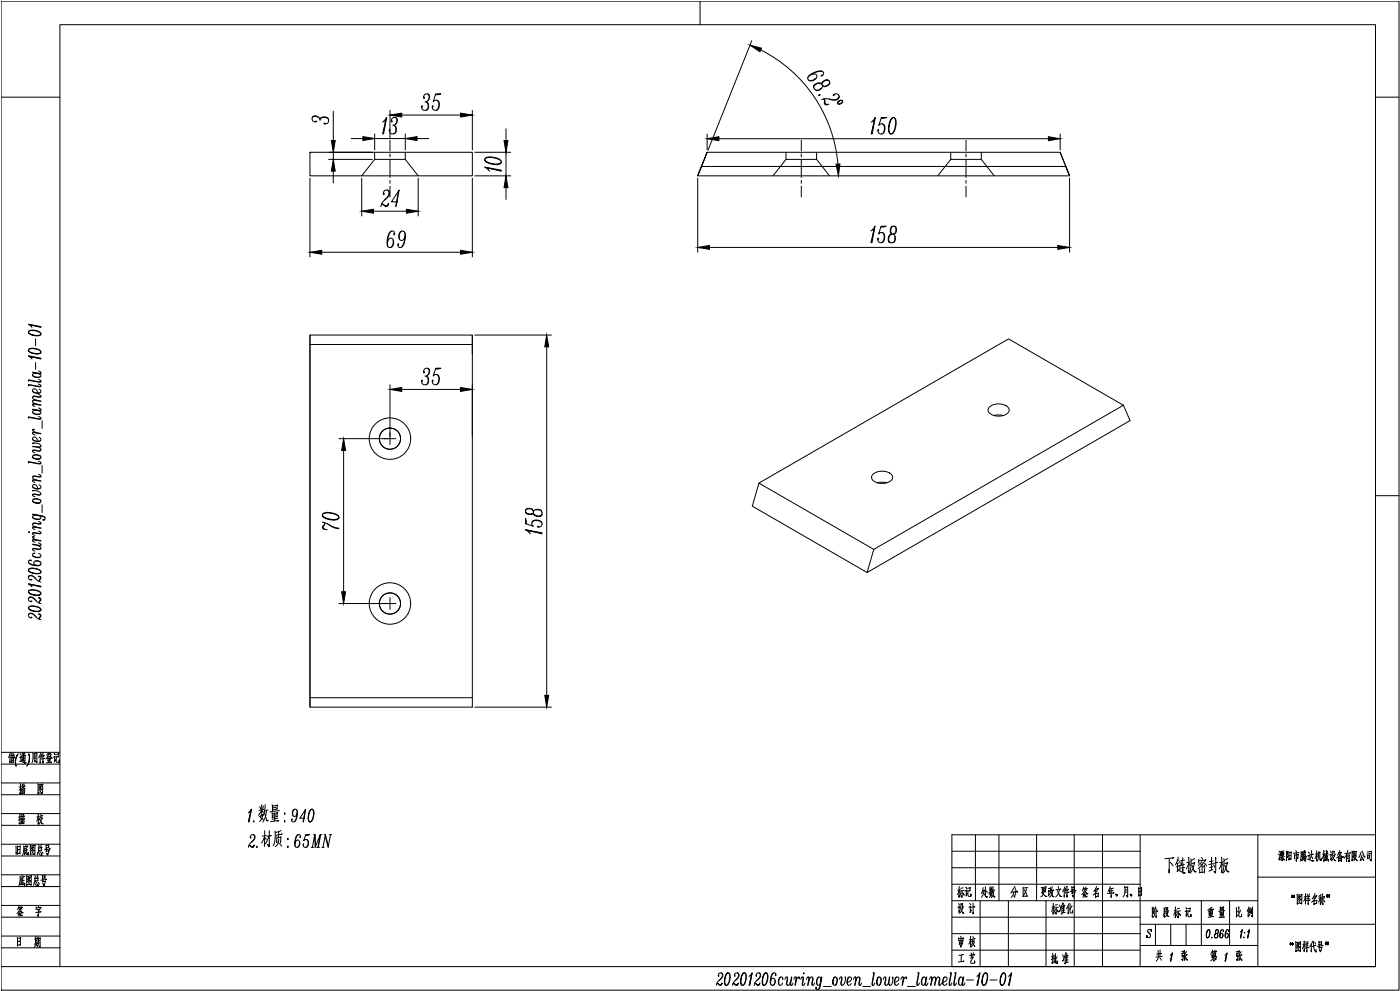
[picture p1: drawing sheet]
<svg xmlns="http://www.w3.org/2000/svg" width="1189mm" height="841mm" viewBox="0 0 1189 841" stroke-linecap="round" stroke-linejoin="round" font-family="sans-serif">
<defs><g id="words">
<text font-size="19.8" x="988" y="742">下链板密封板</text>
<g font-size="14.6">
<text x="13" y="727">旧底图总号</text>
<text x="1085" y="732">溧阳市腾达机械设备有限公司</text>
<text x="15" y="753">底图总号</text>
<text x="833" y="763">处数</text>
<text x="858" y="763">分 区</text>
<text x="918" y="763">签 名</text>
<text x="939" y="763">年、月、日</text>
<text x="1096" y="769">“图样名称”</text>
<text x="13" y="779">签 字</text>
<text x="892" y="777">标准化</text>
<text x="14" y="805">日 期</text>
<text x="892" y="819">批 准</text>
<text x="981" y="817">共 1 张</text>
<text x="1027" y="817">第 1 张</text>
</g>
<g font-size="14.1">
<text x="15" y="701">描 校</text>
<text x="812" y="763">标记</text>
<text x="883" y="763">更改文件号</text>
<text x="812" y="777">设 计</text>
<text x="1025" y="780">重 量</text>
<text x="813" y="805">审 核</text>
<text x="1095" y="809">“图样代号”</text>
<text x="813" y="819">工 艺</text>
</g>
<text font-size="13.7" x="15" y="675">描 图</text>
<text font-size="13.2" x="1049" y="779">比 例</text>
<text font-size="11.5" x="1023" y="797">0.866</text>
</g></defs>
<!-- layer: 0 -->
<g fill="none" stroke="#000" stroke-width=".85">
<path d="M1 1h1187v839h-1187zM594 1v20M638 35l-37 92M646 42a119 119 0 0 1 66 97M363 80a4 4 0 0 1 0 6M689 63a2.8 2.8 0 0 1 3 0 2.8 2.8 0 0 1 2 2 4 4 0 0 1-8 2 5 5 0 0 1 3-5l3-1a6 6 0 0 1 7 1l-1 2-1 1v-1h1M693 66a5 5 0 0 1-6 2M698 75l-4 2-2-1M699 61a13 13 0 0 0-13 5M704 68a4 4 0 0 0-6 3l1 2a4 4 0 0 0 4 0 4 4 0 0 0 2-4 4 4 0 0 0-4-1 4 4 0 0 0-3 3M705 69a4 4 0 0 1-6 4 4 4 0 0 1-3 4 4 4 0 0 1-5-3 4 4 0 0 1 2-3 4 4 0 0 1 5 0 4 4 0 0 0-7 3M1 82h50"/>
<path d="M283 94v25M328 100l-3 14M331 94v23M336 100a4 4 0 0 1 0 6M341 98h50M360 82v2a2.8 2.8 0 0 1 1-4 2.8 2.8 0 0 1 4 1 2.8 2.8 0 0 1-1 3l-2 2a5 5 0 0 1 0 8M361 86a4 4 0 0 1 3 4 4 4 0 0 1-4 4 2.7 2.7 0 0 1-2-4v1M370 80h4h-4l-2 6a2.8 2.8 0 0 1 3-1 2.8 2.8 0 0 1 2 3 4 4 0 0 1-4 6 2.7 2.7 0 0 1-2-4v1M371 85a5 5 0 0 1-1 9M401 94v33M696 80v1h-1zM699 84l1 1 1 2v1h3l-2 1h-1l-1-1v-3"/>
<path d="M709 80l-1 1a2.8 2.8 0 0 1 3-1 2.8 2.8 0 0 1 2 3 2.8 2.8 0 0 1-4 2h-3a10 10 0 0 0-8-1M713 81a4 4 0 0 1-5 4l-4-1M715 85a4 4 0 0 0-4 3h1a2.5 2.5 0 0 0 2 0 2.5 2.5 0 0 0 1-3 3 3 0 0 0-4 3M716 86a4 4 0 0 1-4 2M743 100l-3 14M758 100a12 12 0 0 0-3 12l1 2a4 4 0 0 0 4-4 9 9 0 0 0-1-10 4 4 0 0 0-3 4 12 12 0 0 0 0 10M759 100a13 13 0 0 1-2 14M1168 82h20M265 100a4 4 0 0 1 6 0M272 102a4 4 0 0 1 4-3 4 4 0 0 1 3 4 2.8 2.8 0 0 1-4 2l1-1v1M279 101a5 5 0 0 0-7 0 4 4 0 0 0-3-3 4 4 0 0 0-4 2 2.8 2.8 0 0 0 1 3 2.8 2.8 0 0 0 3 0h-1M298 118h10"/>
<path d="M318 114v13M318 118h26M325 104l3-4-2 14M327 102l-2 12M328 102l-2 1M333 102v2a2.8 2.8 0 0 1 1-4 2.8 2.8 0 0 1 3 1 2.8 2.8 0 0 1 0 3l-3 2a5 5 0 0 1 0 8M334 106a4 4 0 0 1 3 5 4 4 0 0 1-6 2v-2v-1v1M344 114v13M354 118h10M430 109v10M600 114v13M610 118h280"/>
<path d="M740 104l3-4-2 14M742 102l-2 12M743 102l-2 1M748 100h5h-5l-2 6a2.8 2.8 0 0 1 3-1 2.8 2.8 0 0 1 2 3 4 4 0 0 1-3 6 2.7 2.7 0 0 1-2-4v1M749 105a5 5 0 0 1 0 9M900 114v13M263 129h138v20h-138zM279 129h37M279 135h37M283 129v6M318 129v6h26v-6M318 135l-11 14"/>
<path d="M344 135l11 14M403 129h31M412 136a12 12 0 0 0 12 3l2-1a4 4 0 0 0-4-4 9 9 0 0 0-10 1 4 4 0 0 0 4 3l2 1a9 9 0 0 0 8-1M412 135a13 13 0 0 1 14 2M430 129v20M600 129l-8 20zM600 129h300l5 12M667 129v6h26v-6M667 135l-11 14M693 135l11 14M807 129v6h26v-6M807 135l-11 14"/>
<path d="M833 135l11 14M900 129l8 20-3-8M263 151v67M283 145v10M307 151v32M355 151v32M401 151v67M403 149h31M412 142l14 3M414 142l1 2M414 143l12 2M426 144l-14-2 4 3"/>
<path d="M430 159v10M592 149h316M592 151v63M596 141h309M908 151v63M317 179h28M325 173l2 2h2l1-2-1 2h-2l-2-2-1 1M326 164v1a2.8 2.8 0 0 1 1-3 2.8 2.8 0 0 1 4 0 2.8 2.8 0 0 1-1 4l-2 3a10 10 0 0 0-5 6M329 161a4 4 0 0 1 0 6l-3 3M338 171h-6l7-10-3 14M339 162l-3 13M333 196a14 14 0 0 0-3 13"/>
<path d="M335 198v1v-1l-1-2a4 4 0 0 0-4 4l-1 2a7 7 0 0 0 1 8 4 4 0 0 0 4-3 4 4 0 0 0-1-5 3 3 0 0 0-4 3M341 196a6 6 0 0 0-2 7M343 197v7l-2 5M740 196l3-4-3 14M742 195l-2 11M743 194l-2 1M743 192l-3 14M748 193l5-1h-5l-2 7a2.8 2.8 0 0 1 3-2 2.8 2.8 0 0 1 2 3 4 4 0 0 1-4 6 2.8 2.8 0 0 1-1-4v1M749 197a5 5 0 0 1 0 9M758 192a4 4 0 0 0-1 7l3-1a5 5 0 0 0 1-5l-2-1a4 4 0 0 0-3 3 4 4 0 0 0 1 4M759 192a4 4 0 0 1 0 7 4 4 0 0 1 1 4 4 4 0 0 1-4 3 4 4 0 0 1-2-4 4 4 0 0 1 3-3 4 4 0 0 0-1 7M273 214h118"/>
<path d="M334 204a6 6 0 0 1-2 6M344 201a2.8 2.8 0 0 1-2 2 2.8 2.8 0 0 1-3 0 4 4 0 0 1 4-7v1a14 14 0 0 1-1 12l-3 1-1-2v-1v1M603 210h295M760 201l-1 4-1 1M24 275l11 3M26 276l1 1M26 276l9 2M35 277l-11-2 3 3M24 297a9 9 0 0 0 10 3l1-1a4 4 0 0 0-5-3h-2a2.9 2.9 0 0 0-4 1 10 10 0 0 0 11 2M24 297a10 10 0 0 1 11 1M24 282a9 9 0 0 0 10 2h1a4 4 0 0 0-5-4h-2a2.8 2.8 0 0 0-4 2 10 10 0 0 0 11 2M24 281a10 10 0 0 1 11 2"/>
<path d="M30 288v6M263 284h138v8h-138zM263 292v300h138M263 284v316M401 284v316h-138v-8M403 284h65M464 294v296M24 302l11 3M26 302l1 2M26 303l9 1M28 316a10 10 0 0 0 7 0M28 318a6 6 0 0 0 6 2"/>
<path d="M28 317a5 5 0 0 1 7 2l-2 1a4 4 0 0 1-5-2zM30 308v6M33 315l2 1v1a9 9 0 0 1-7-1M35 304l-11-2 3 3M360 315v2a2.8 2.8 0 0 1 1-4 2.8 2.8 0 0 1 4 0 2.8 2.8 0 0 1-1 4l-2 2a5 5 0 0 1 0 8M361 319a4 4 0 0 1 3 4 4 4 0 0 1-4 4 2.8 2.8 0 0 1-2-5v2M363 313a4 4 0 0 1 0 6M370 313h4h-4l-2 6a2.8 2.8 0 0 1 3-1 2.8 2.8 0 0 1 2 3 4 4 0 0 1-4 6 2.8 2.8 0 0 1-2-5v2M371 318a5 5 0 0 1-1 9M24 328v-2l9 2h2M24 324v-2l9 2h2M28 332a6 6 0 0 0 6 1"/>
<path d="M33 335l2 1v1h-2l-4-1-1 1M33 326l2 1v1h-2l-9-1M33 322l2 1v1h-2l-9-1M33 330l2 2a4 4 0 0 1-4 2 4 4 0 0 1-3-3v-1a3 3 0 0 1 4 4M35 336h-7v1v1l3 2M331 327v43M341 330h50M24 355v-1l9 1h2M28 347a9 9 0 0 0 7 1M28 350a6 6 0 0 0 6 1M28 343a9 9 0 0 1 7 1M28 340h2l5 1"/>
<path d="M28 349l2-1a4 4 0 0 1 5 3l-2 1a5 5 0 0 1-5-2zM33 353l2 1v1l-2 1-9-2M33 346l2 1v1a10 10 0 0 1-7 0M35 344a9 9 0 0 0-7-1v1l2 1M35 340l-5-1-2 1v2l3 1M36 357v7M840 345a12 12 0 0 1 17 2 6 6 0 0 1-8 6 9 9 0 0 1-10-5zM844 353l4-1 4 1M954 344l6 13-224 129M28 379l4 1a2.5 2.5 0 0 1 3 2l-1 1-4-1-2 1M28 379h4h3M28 373a6 6 0 0 0 6 1"/>
<path d="M28 368a9 9 0 0 1 7 0M28 365h1h-1v1l3 1M29 376h-1h4a2.5 2.5 0 0 1 3 3l-1 1h-2M33 371l2 2a4 4 0 0 1-4 2 4 4 0 0 1-3-3v-1a3 3 0 0 1 4 3M35 368a9 9 0 0 0-7-1v1l2 1M288 372h41M331 367v5h-5M336 372h-5v5M24 393v-1l9 1h2M28 388a4 4 0 0 0 3 2 4 4 0 0 0 4-2 4 4 0 0 0-4-2 4 4 0 0 0-3 2 6 6 0 0 0 6 1M28 387l1-1a6 6 0 0 1 6 2M33 391l2 1v1l-2 1-9-2"/>
<path d="M35 382l-1 1-4-1h-2v1l2 1M36 395v7M292 382v120M28 413a6 6 0 0 0 6 1M28 408a9 9 0 0 1 7 0M29 416h-1a6 6 0 0 1 7 3l-1 1h-4h-2M33 403l2 1v1l-6-1-1 1M33 411l2 2a4 4 0 0 1-4 2 4 4 0 0 1-3-3v-1a3 3 0 0 1 4 4M35 419l-1 1h-6v1l2 1M35 408a10 10 0 0 0-7-1v1l2 1M35 404h-7v1v1l3 1M644 410l212-122 98 56-212 122z"/>
<path d="M644 410l-5 20 97 56 6-20M741 402a12 12 0 0 1 17 2 6 6 0 0 1-8 6 9 9 0 0 1-10-5zM745 410l5-1 3 1M28 436l10 3v2h-1h-1h1M28 437l8 1 2 2M28 439a6 6 0 0 0 6 1M28 425a4 4 0 0 0 3 2 4 4 0 0 0 4-2 4 4 0 0 0-4-2 4 4 0 0 0-3 2 6 6 0 0 0 6 1M28 438a5 5 0 0 1 7 2l-2 1a5 5 0 0 1-5-2zM28 424a6 6 0 0 1 7 1M36 428v7M274 437a9 9 0 0 0 8 4 4 4 0 0 0 6-2 12 12 0 0 0-13-4l-1 2a4 4 0 0 0 4 3 12 12 0 0 0 10 0M274 437a13 13 0 0 1 14 2"/>
<path d="M446 434a4 4 0 0 0 7 1v-1a4 4 0 0 0-3-3 4 4 0 0 0-4 2 4 4 0 0 0 3 3 4 4 0 0 0 4-1M446 433a4 4 0 0 1 7 1 4 4 0 0 1 5-2 4 4 0 0 1 2 5 4 4 0 0 1-4 1 4 4 0 0 1-3-3 4 4 0 0 0 7 2M455 433h4l1 2M1168 421h20M24 452h1zM28 459a9 9 0 0 1 7 0M28 448a10 10 0 0 1 7 0M28 456h1h-1v1l3 1M33 451l2 1v1h-7M33 443h2v1l-2 1-4-1-1 1M35 459a9 9 0 0 0-7-1v1l2 1M35 452h-7v1l2 1"/>
<path d="M35 448a9 9 0 0 0-7-1v1l2 1M35 444h-7v1v1l3 1M274 443l4 1a22 22 0 0 0 10 4M274 449l4 1M275 444l1 1-2 2 1 2M276 445l-2 2v1l2 1M278 444a18 18 0 0 0 10 5M446 450l14 3M447 444l-1-4v4l7 3a2.8 2.8 0 0 1-1-4 2.8 2.8 0 0 1 2-2 4 4 0 0 1 6 4 2.8 2.8 0 0 1-4 2h2M448 450l2 2M449 450l11 3M452 444a5 5 0 0 1 8 0"/>
<path d="M460 452l-14-2 4 3M24 477l3 2 4 1 3-1M26 476h1l-1-1-2 1a4 4 0 0 0 5 4 5 5 0 0 0 6-1 3 3 0 0 0-3-3 3 3 0 0 0-3 2l2 2M28 471a6 6 0 0 0 6 2M28 462a8 8 0 0 1 7 3l-1 1h-6M28 462a9 9 0 0 0 7 0M29 470l1-1-2 1v1a4 4 0 0 0 3 3 4 4 0 0 0 4-3l-1-1h-1M30 476a4 4 0 0 1 5 2M33 461l2 1v1h-4M35 465l-1 1-4-1-2 1v1l2 1M24 490a2.9 2.9 0 0 1 5 0l2 2M24 484a9 9 0 0 0 10 2h1a4 4 0 0 0-5-4h-2a2.8 2.8 0 0 0-4 2 10 10 0 0 0 11 2"/>
<path d="M24 483a10 10 0 0 1 11 2M24 496l11 2M26 496l1 1M26 492h1a2.1 2.1 0 0 1-3-1 2.1 2.1 0 0 1 1-3 2.1 2.1 0 0 1 3 1l2 1a7 7 0 0 0 5 4M26 496l9 2M33 493l2-2v-1l-2-1 1 1-1 3 1 1M35 498l-11-2 3 2M24 516a9 9 0 0 0 10 2h1a4 4 0 0 0-5-3l-2-1a2.9 2.9 0 0 0-4 2 10 10 0 0 0 11 2M24 515a10 10 0 0 1 11 2M24 508a2.9 2.9 0 0 1 5 0l2 2M24 502a9 9 0 0 0 10 3l1-1a4 4 0 0 0-5-3l-2-1a2.8 2.8 0 0 0-4 2 10 10 0 0 0 11 2M24 502a10 10 0 0 1 11 1"/>
<path d="M26 510h1a2.1 2.1 0 0 1-3 0 2.1 2.1 0 0 1 1-3 2.1 2.1 0 0 1 3 0l2 2a7 7 0 0 0 5 3M33 511l2-2v-1l-2-1 1 1-1 3 1 1M288 512h41M331 507v5h-5M336 512h-5v5M24 522a2.9 2.9 0 0 1 5 0l2 2M26 524h1a2.1 2.1 0 0 1-3-1 2.1 2.1 0 0 1 1-2 2.1 2.1 0 0 1 3 0l2 1a7 7 0 0 0 5 4M33 525l2-2v-1l-2-1 1 1-1 3 1 1M403 600h65M1 638h50M9 639l-2 4M10 639v4"/>
<path d="M11 639v4M16 640a10 10 0 0 0-2 10l-1-4 2-5M17 640l1 1M19 639h2l-1 2-1-1 1 1M28 639v5l-1 3M28 640l3-1v8v-1v1M30 640v7v-2M35 639l-2 4M35 640v3M36 639v9v-2M40 640l1-1-2 5M42 639l1 4h1h-1"/>
<path d="M43 639l-1 1M46 639l1 2v-1M1 648h50M8 640v8v-2M10 644v4v-1h1l1-3h-2M11 645l-1 1M12 641h-3M12 643l1-1-4 1M17 646l4 2 1-1h-1M17 643l1-1v4M19 641v5v-1M19 641h2v5v-1"/>
<path d="M20 641v5v-1M21 642l-2 1M21 644h-2M23 649l2-5-1-4a11 11 0 0 1-1 10M31 641l-2 1M31 643l-3 1M34 641v7v-2M37 642l1-1-3 1M37 644h1h-3M40 641v1M41 643v2h2v-2l-2 1M41 646v1"/>
<path d="M42 645v2M42 642h-1M43 647h1h-4M44 640l-1 1M45 642h2l-1 5 1-2M48 640h2v2h-2M48 642v5h2v-2v2M1 674h50M1 664h50M1 690h50M211 690l3-3-3 11M213 689l-2 9"/>
<path d="M213 688l-1 1M214 687l-3 11M216 697v1zM220 693l3-1v-1l-1 5-2 1M221 685v2M222 691l-1 3 3 1M222 683v7v-1M222 688l-3 4M222 688l2 1M224 684l-1 3M224 687l-4 1M225 690l2 7 1-1h-1h-1"/>
<path d="M225 683l-1 8M226 688a15 15 0 0 1-3 10M228 687l-3 1M231 690v4l5-1v-4l-5 1M231 683v5v-1h4v-4l-4 1M233 690v7M234 685l-3 1M235 691l-3 1M235 697h2h-7M236 695h-5M237 688l-8 1M242 690v1z"/>
<path d="M242 696v2zM250 687a4 4 0 0 0-1 5M252 687v6l-2 4M252 690a2.2 2.2 0 0 1-1 2 2.2 2.2 0 0 1-2 0 3 3 0 0 1 0-4 3 3 0 0 1 3-1 10 10 0 0 1-2 11l-2-1v-2v1M259 694h-4l5-7-2 11M259 687l-2 11M265 687a10 10 0 0 0-3 10l1 1a4 4 0 0 0 3-5l1-2a2.9 2.9 0 0 0-2-4 10 10 0 0 0-2 11M265 687a10 10 0 0 1-1 11M1 716h50M1 700h50M212 718l2 1h1l1-2-1 2-3-1h-1M213 710v1a2.1 2.1 0 0 1 1-2 2.1 2.1 0 0 1 2 0 2.1 2.1 0 0 1 0 3l-2 2a7 7 0 0 0-3 5"/>
<path d="M215 708a2.9 2.9 0 0 1 0 5l-2 2M218 718v1zM225 705v13v-3M225 710l-3 6M225 711l1 2M226 709l-3 1M228 710l-3 6M229 705v14l-2-2 2 1M230 709l-3 1M233 705a24 24 0 0 1-1 13M235 710v5v-1M235 711l3-1v5v-1"/>
<path d="M237 706l-1 5M237 712a6 6 0 0 1-3 7M237 716l2 2M239 705l-5 2M239 708h1l-6 1M244 711v2zM244 718v1zM253 708l-2 3v4v4M254 715a4 4 0 0 1-1 4M255 710v1v-1l-1-2a4 4 0 0 0-3 5 5 5 0 0 0 1 6 3 3 0 0 0 3-3 3 3 0 0 0-3-3l-1 3M260 709l3-1h-3l-2 5a2.2 2.2 0 0 1 2-1 2.2 2.2 0 0 1 2 3 3 3 0 0 1-3 4l-1-1v-2v1M260 712l1 1a5 5 0 0 1-1 6"/>
<path d="M264 719h2M265 719l2-11 1 11 4-11-2 11M266 708h2v10M269 719h2M272 708h1M272 708l-2 11M273 719h2M275 708h1M279 718l-3-10-2 11M280 708h2M281 708l-2 11-3-9M828 708v56"/>
<path d="M848 708v56M880 708v56M912 708v112M936 708v112M968 708v112M1068 708v112M1 726h50M808 736h160M808 722h160M1 752h50M1 742h50M808 750h160"/>
<path d="M1068 744h100M1 778h50M1 768h50M808 764h260M808 778h160M832 764v56M856 764v56M888 764v56M978 770l1 8v-1M979 771h1l-1 1v3M981 773l-1 4-1 2M981 771l2 3-1-1"/>
<path d="M981 770l-1 4M982 773v6v-2M989 770v8v-1M990 772h-1M990 773l-1 1M990 770l-1 1M990 775l-2 1M990 775l2 3h1l-1-1M990 774h2l-3 4M990 770v4M991 771l1-1v3M998 770v9v-2"/>
<path d="M998 773l-1 4M998 774l1 1M999 772l-2 1M1000 775l-1 2M1001 773v6l-1-1 1 1M1001 775l1 2v-1M1002 771h-2M1002 773h-3M1006 773h2l-1 5 1-2M1007 770l1 2v-1M1009 771h2v2h-2M1009 773v5h2v-2v2"/>
<path d="M1020 764v38M1044 764v38M1 794h50M808 792h160M968 784h200M975 790l2 3v1a1.5 1.5 0 0 1-2 2 1.5 1.5 0 0 1-1-2v2v-1M977 789h1v2a1.6 1.6 0 0 0-2-2 1.6 1.6 0 0 0-1 2l2 2M981 784v18M994 784v18M1007 784v18M1053 791l2-2-1 7M1055 790l-2 6"/>
<path d="M1055 790l-1 1M1055 789l-2 7M1056 795v1zM1057 791v1zM1059 791l2-2-1 7M1061 790l-1 6M1061 790l-1 1M1061 789l-2 7M1 804h50M808 806h160M968 802h100M1 820h1167"/>
<path d="M51 820v-799h1117v799M610 835l1 1h1l1-2-1 2-2-1h-1M610 828v1a2.1 2.1 0 0 1 1-3 2.1 2.1 0 0 1 3 0 2.1 2.1 0 0 1-1 3l-1 2a7 7 0 0 0-4 5M613 826a2.9 2.9 0 0 1 0 4l-2 2M618 826a9 9 0 0 0-2 10 4 4 0 0 0 4-4v-2a2.9 2.9 0 0 0-2-4 10 10 0 0 0-2 10M619 826a10 10 0 0 1-2 10M623 835l2 1h1l1-2-1 2-3-1h-1M624 828v1a2.1 2.1 0 0 1 1-3 2.1 2.1 0 0 1 2 0 2.1 2.1 0 0 1 0 3l-1 2a7 7 0 0 0-4 5M626 826a2.9 2.9 0 0 1 0 4l-2 2M632 826a10 10 0 0 0-2 10 4 4 0 0 0 3-4l1-2a2.8 2.8 0 0 0-2-4 10 10 0 0 0-2 10M632 826a10 10 0 0 1-1 10M636 829l3-3-2 10"/>
<path d="M638 828l-2 8M638 827l-1 1M639 826l-3 10M642 835l1 1h1l1-2-1 2-2-1h-1M642 828v1a2.1 2.1 0 0 1 1-3 2.1 2.1 0 0 1 3 0 2.1 2.1 0 0 1 0 3l-2 2a7 7 0 0 0-4 5M645 826a2.9 2.9 0 0 1 0 4l-2 2M650 826a10 10 0 0 0-2 10h1a4 4 0 0 0 3-4v-2a2.8 2.8 0 0 0-2-4 10 10 0 0 0-1 10M651 826a10 10 0 0 1-2 10M657 826l-2 3-1 3 1 4M658 832a4 4 0 0 1-2 4M659 827v1v-1l-1-1a4 4 0 0 0-4 4 5 5 0 0 0 1 6 3 3 0 0 0 3-3 3 3 0 0 0-2-3l-2 3M663 829a6 6 0 0 0-1 7"/>
<path d="M665 831v-1l-2-1a4 4 0 0 0-2 4 4 4 0 0 0 2 3h1l1-2M667 831v-2h2l-1 6 1 1M668 829l1 2-1 4 1 1a8 8 0 0 0 3-7M671 833v3h1l1-2M672 829a9 9 0 0 0 0 7M674 831l1-2h1a9 9 0 0 1-1 7M676 829a10 10 0 0 1-1 7M679 830v1v-2l-2 1-1 3M680 831l1-2h1v7M682 829v7h1l1-2M683 826v1zM685 831l1-2h1a10 10 0 0 1-1 7"/>
<path d="M687 829a9 9 0 0 1-1 7M687 833l1-3 1-1 1 1v6M689 829l1 1-1 4 1 2h1l1-2M694 830l2-1a6 6 0 0 1-1 7h-1l-1-2zM695 829a6 6 0 0 0-1 7M698 829l-2 9-1 2M698 829l-2 10-2 1-1-1v-1v1M699 837h7M709 829a4 4 0 0 0-2 4 4 4 0 0 0 2 3 4 4 0 0 0 2-3 4 4 0 0 0-2-4 6 6 0 0 0-1 7M710 830a6 6 0 0 1-1 6M713 831l1-2h1v2l-1 4 1 1M714 829l1 2-1 4 1 1a5 5 0 0 0 3-7v1"/>
<path d="M720 834a3 3 0 0 0 3-4l-2-1a4 4 0 0 0-2 4 4 4 0 0 0 2 3l2-1M721 829a6 6 0 0 0-1 7M725 831l1-2h1a9 9 0 0 1-1 7M726 829a9 9 0 0 1 0 7M727 833l1-3 1-1 1 1v6M729 829l1 1-1 4 1 2h1l1-2M733 837h6M741 826h1l-1 9v1M742 826l-1 9v1h1l1-2M746 829a4 4 0 0 0-2 4 4 4 0 0 0 2 3 4 4 0 0 0 3-3 4 4 0 0 0-3-4 6 6 0 0 0-1 7M748 830a6 6 0 0 1-2 6M750 831l1-2h1v2v4v1"/>
<path d="M752 829l-1 6 1 1a2.5 2.5 0 0 0 3-2v-5M756 829l-1 5 1 2M758 830v-1a7 7 0 0 1-2 7l-1-1v-1M760 834a3 3 0 0 0 3-4l-2-1a4 4 0 0 0-2 4 4 4 0 0 0 2 3l2-1M761 829a6 6 0 0 0-1 7M765 831l1-2h1a9 9 0 0 1-1 7M767 829a9 9 0 0 1-1 7M770 830v1v-2l-2 1-1 3M771 837h6M779 826h1l-1 9v1M780 826l-2 9 1 1h1l1-2M783 830l2-1a5 5 0 0 1-1 7l-1-1a6 6 0 0 1 0-5z"/>
<path d="M784 829a6 6 0 0 0-1 7M787 829a9 9 0 0 0-1 7h1l1-2M787 829a10 10 0 0 0-1 7M789 831l1-2h1a9 9 0 0 1 0 7M791 829a10 10 0 0 1-1 7M791 833l2-3v-1l2 1v1l-1 5M794 829l1 2-1 5M795 833l1-3v-1l2 1v6M797 829l1 1-1 4v2h1l1-2M801 834a3 3 0 0 0 3-4l-2-1a4 4 0 0 0-2 4 4 4 0 0 0 2 3l2-1M802 829a6 6 0 0 0-1 7M807 826h1l-2 9 1 1"/>
<path d="M808 826l-2 9v1h1l1-2M808 820v-112h360v112M811 826h1l-2 9 1 1M812 826l-2 9v1h1l1-2M815 830l1-1a5 5 0 0 1 0 7h-2v-2zM816 829a6 6 0 0 0-2 7M818 829a9 9 0 0 0-1 7h1l1-2M818 829a9 9 0 0 0 0 7M821 832h6M830 829l2-3-2 10M831 828l-1 8M832 827l-1 1"/>
<path d="M832 826l-2 10M837 826a9 9 0 0 0-3 10h1a6 6 0 0 0 4-6 2.8 2.8 0 0 0-2-4 10 10 0 0 0-2 10M837 826a10 10 0 0 1-1 10M841 832h6M852 826a10 10 0 0 0-2 10h1a4 4 0 0 0 3-4v-2a2.8 2.8 0 0 0-2-4 10 10 0 0 0-1 10M853 826a10 10 0 0 1-2 10M856 829l3-3-2 10M858 828l-1 8M859 827l-2 1M859 826l-3 10"/>
<circle cx="331" cy="372" r="18"/>
<circle cx="331" cy="372" r="9"/>
<circle cx="331" cy="512" r="18"/>
<circle cx="331" cy="512" r="9"/>
</g>
<g fill="#000" stroke="#000" stroke-width=".85">
<path d="M637 38l10 3-2 3zM331 98l10-2v3zM391 96l10 2-10 1zM281 119h4l-2 10zM308 116l10 2-10 1zM344 118l10-2v3zM428 119h3l-1 10zM600 118l10-2v3zM890 116l10 2-10 1zM710 139h3l-1 10zM283 135l2 10h-4zM430 149l1 10h-3z"/>
<path d="M307 179l10-1v3zM345 178l10 1-10 2zM263 214l10-2v4zM391 212l10 2-10 2zM592 210l11-2v4zM898 208l10 2-10 2zM464 284l2 10h-3zM331 330l10-1v3zM391 329l10 1-10 2zM292 372l1 10h-3zM290 502h3l-1 10zM463 590h3l-2 10z"/>
</g>
<g fill="none" stroke="#000" stroke-width=".85">
<path d="M331 119v9M680 119v9M820 119v9M331 131v2M331 136v15M680 131v2M680 136v15M820 131v2M820 136v15M331 153v3M331 158v9M680 153v3"/>
<path d="M680 158v9M820 153v3M820 158v9"/>
</g>
<use href="#words"/>
</svg>
